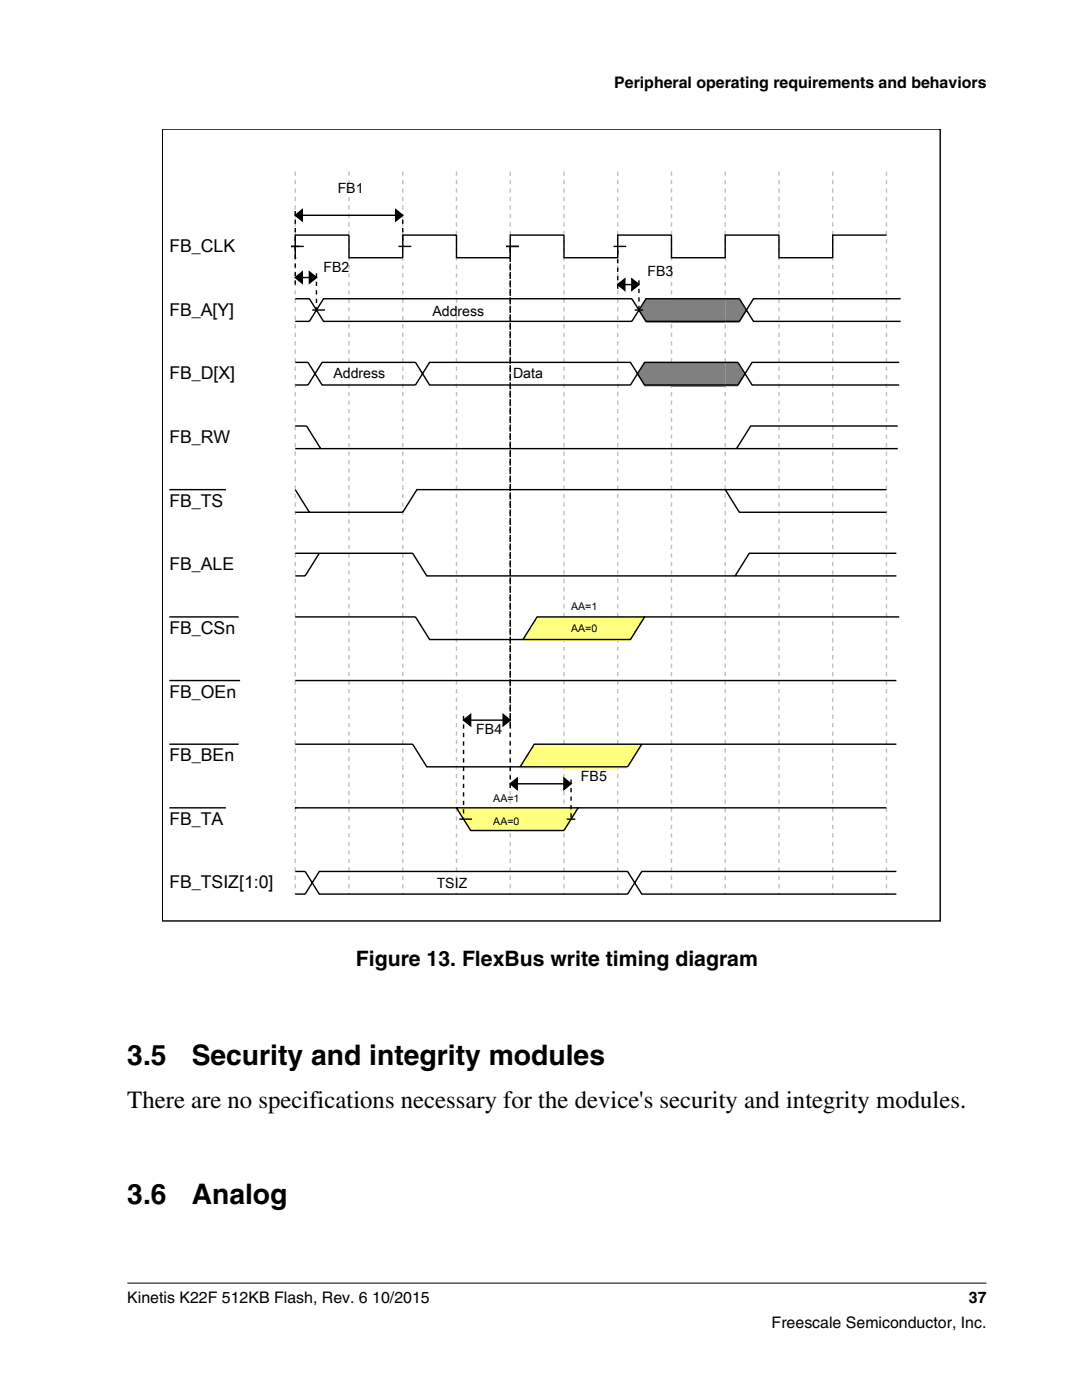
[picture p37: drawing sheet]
<svg xmlns="http://www.w3.org/2000/svg" width="216mm" height="279mm" viewBox="0 0 216 279" stroke-linecap="round" stroke-linejoin="round" font-family="sans-serif">
<defs><g id="words">
<g font-size="5.6">
<text x="25.4" y="212.6">3.5</text>
<text x="38.2" y="212.6">Security and integrity modules</text>
<text x="25.4" y="240.3">3.6</text>
<text x="38.2" y="240.3">Analog</text>
</g>
<text font-size="4.9" x="25.4" y="221.2">There are no specifications necessary for the device's security and integrity modules.</text>
<text font-size="4.2" x="71" y="192.7">Figure 13. FlexBus write timing diagram</text>
<g font-size="3.5">
<text x="33.8" y="50.3">FB_CLK</text>
<text x="33.8" y="63">FB_A[Y]</text>
<text x="33.8" y="75.7">FB_D[X]</text>
<text x="33.8" y="88.4">FB_RW</text>
<text x="33.8" y="101.1">FB_TS</text>
<text x="33.8" y="113.8">FB_ALE</text>
<text x="33.8" y="126.5">FB_CSn</text>
<text x="33.8" y="139.2">FB_OEn</text>
<text x="33.8" y="151.9">FB_BEn</text>
<text x="33.8" y="164.6">FB_TA</text>
<text x="33.8" y="177.3">FB_TSIZ[1:0]</text>
</g>
<g font-size="3.2">
<text x="122.6" y="17.5">Peripheral operating requirements and behaviors</text>
<text x="25.4" y="260">Kinetis K22F 512KB Flash, Rev. 6 10/2015</text>
<text x="193.3" y="260">37</text>
<text x="154" y="265">Freescale Semiconductor, Inc.</text>
</g>
<g font-size="2.8">
<text x="67.4" y="38.5">FB1</text>
<text x="64.6" y="54.3">FB2</text>
<text x="129.2" y="55.1">FB3</text>
<text x="86.3" y="63">Address</text>
<text x="66.5" y="75.4">Address</text>
<text x="102.4" y="75.4">Data</text>
<text x="95" y="146.5">FB4</text>
<text x="115.9" y="155.9">FB5</text>
<text x="87.1" y="177.3">TSIZ</text>
</g>
<g font-size="2.1">
<text x="113.9" y="121.7">AA=1</text>
<text x="113.9" y="126.2">AA=0</text>
<text x="98.4" y="160.1">AA=1</text>
<text x="98.4" y="164.6">AA=0</text>
</g>
</g></defs>
<path d="M32.4 25.8h155.2v158h-155.2z" fill="none" stroke="#000" stroke-width=".28"/>
<path d="M58.9 34.2v144.2M69.6 34.2v144.2M80.4 34.2v144.2M91.1 34.2v144.2M101.8 34.2v144.2M112.5 34.2v144.2M123.3 34.2v144.2M134 34.2v144.2M144.7 34.2v144.2M155.4 34.2v144.2M166.2 34.2v144.2M176.9 34.2v144.2" fill="none" stroke="#c0c0c0" stroke-width=".28" stroke-dasharray=".8 .8" stroke-linecap="butt"/>
<g fill="#808080">
<path d="M128.9 59.6h5.1v4.8h-5.1l-1.4-2.2z"/>
<path d="M134 59.6h10.7v4.8h-10.7z"/>
<path d="M144.7 59.6h2.8l1.4 2.6-1.4 2.2h-2.8z"/>
<path d="M128.6 72.3h5.4v4.8h-5.4l-1.4-2.2z"/>
<path d="M134 72.3h10.7v4.8h-10.7z"/>
<path d="M144.7 72.3h2.5l1.5 2.6-1.5 2.2h-2.5z"/>
</g>
<g fill="#ffff80">
<path d="M107.2 123.1h5.3v4.8h-8.1z"/>
<path d="M112.5 123.1h10.8v4.8h-10.8z"/>
<path d="M123.3 123.1h5.3l-2.8 4.8h-2.5z"/>
<path d="M106.6 148.5h5.9v4.8h-8.7z"/>
<path d="M112.5 148.5h10.8v4.8h-10.8z"/>
<path d="M123.3 148.5h4.8l-2.9 4.8h-1.9z"/>
<path d="M91.1 161.2h10.7v4.8h-7.9z"/>
<path d="M101.8 161.2h10.7v4.8h-10.7z"/>
<path d="M112.5 161.2h2.9l-2.9 4.8z"/>
</g>
<g fill="none" stroke="#000" stroke-width=".28">
<path d="M58.1 49.2h2.5M58.9 55.4l1.4-1.1v2.2zM58.9 55.4h4.2M58.9 43l1.4-1.2v2.3zM58.9 51.4h.1M58.9 59.6h2.8l2.9 4.5h61.5l2.8-4.5h18.6l2.9 4.5h29.3M58.9 43h21.5M61.7 54.3l1.4 1.1-1.4 1.1zM79 41.8l1.4 1.2-1.4 1.1zM79.5 49.2h2.6M101 49.2h2.5M122.4 49.2h2.6"/>
<path d="M123.3 56.8l1.4-1.1v2.2zM123.3 56.8h4.2M126.1 55.7l1.4 1.1-1.4 1.1zM176.9 46.9h-10.7v4.5h-10.8v-4.5h-10.7v4.5h-10.7v-4.5h-10.7v4.5h-10.8v-4.5h-10.7v4.5h-10.7v-4.5h-10.7v4.5h-10.8v-4.5h-10.7v4.5M179.7 59.6h-29.3l-2.9 4.5h-18.6l-2.8-4.5h-61.5l-2.9 4.5h-2.8M58.9 72.3h2.6l2.8 4.5h18.6l2.8-4.5h40.1l2.8 4.5h18.6l2.9-4.5h29.3M58.9 76.8h2.6l2.8-4.5h18.6l2.8 4.5h40.1l2.8-4.5h18.6l2.9 4.5h29.3M62.3 61.9h2.5M126.6 61.9h1.7M33.8 97.7h11.3M58.9 85h2.3l2.8 4.5M58.9 89.5h120.2"/>
<path d="M58.9 97.7l2.8 4.5M144.7 97.7l2.8 4.5h29.4M176.9 97.7h-93.7l-2.8 4.5h-21.5M179.1 85h-29.3l-2.8 4.5M58.9 110.4h23.4l2.9 4.5h93.7M63.7 110.4l-2.8 4.5h-2M178.9 110.4h-29.4l-2.8 4.5M33.8 123.1h13.8M33.8 135.8h14.1M58.9 123.1h24l2.8 4.5h40.1l2.8-4.5M58.9 135.8h120M179.4 123.1h-72.2l-2.8 4.5"/>
<path d="M33.8 148.5h13.8M58.9 148.5h23.4l2.9 4.5h40l2.9-4.5M92.5 143.7l1.4-1.1v2.3zM92.5 143.7h9.3M100.4 142.6l1.4 1.1-1.4 1.2zM101.8 156.4h12.1M101.8 156.4l1.4-1.1v2.3zM112.5 155.3l1.4 1.1-1.4 1.2zM178.9 148.5h-72.3l-2.8 4.5M33.8 161.2h11.3M58.9 161.2h.1M58.9 173.9h2l2.8 4.5h61.5l2.9-4.5h50.8"/>
<path d="M58.9 178.4h2l2.8-4.5h61.5l2.9 4.5h50.8M58.9 161.2h118M91.1 161.2l2.8 4.5h18.6l2.9-4.5M91.7 163.5h2.5M113.1 163.5h1.7"/>
</g>
<path d="M58.9 55.4l1.4-1.1v2.2zM58.9 43l1.4-1.2v2.3zM61.7 54.3l1.4 1.1-1.4 1.1zM79 41.8l1.4 1.2-1.4 1.1zM123.3 56.8l1.4-1.1v2.2zM126.1 55.7l1.4 1.1-1.4 1.1zM92.5 143.7l1.4-1.1v2.3zM100.4 142.6l1.4 1.1-1.4 1.2zM101.8 156.4l1.4-1.1v2.3zM112.5 155.3l1.4 1.1-1.4 1.2z" fill="#000"/>
<path d="M58.9 49.2v7.9M58.9 42.1v7.1M63.1 54.5v7.4M80.4 43.8v5.4M101.8 49.2v96.2M123.3 57.6v-8.4M127.5 56v5.9M92.5 142.9v20.6M101.8 157.3v-108.1M113.9 155.6v7.9" fill="none" stroke="#000" stroke-width=".28" stroke-dasharray=".8 .8" stroke-linecap="butt"/>
<path d="M25.4 256.1h171.4" fill="none" stroke="#000" stroke-width=".2"/>
<use href="#words"/>
</svg>
